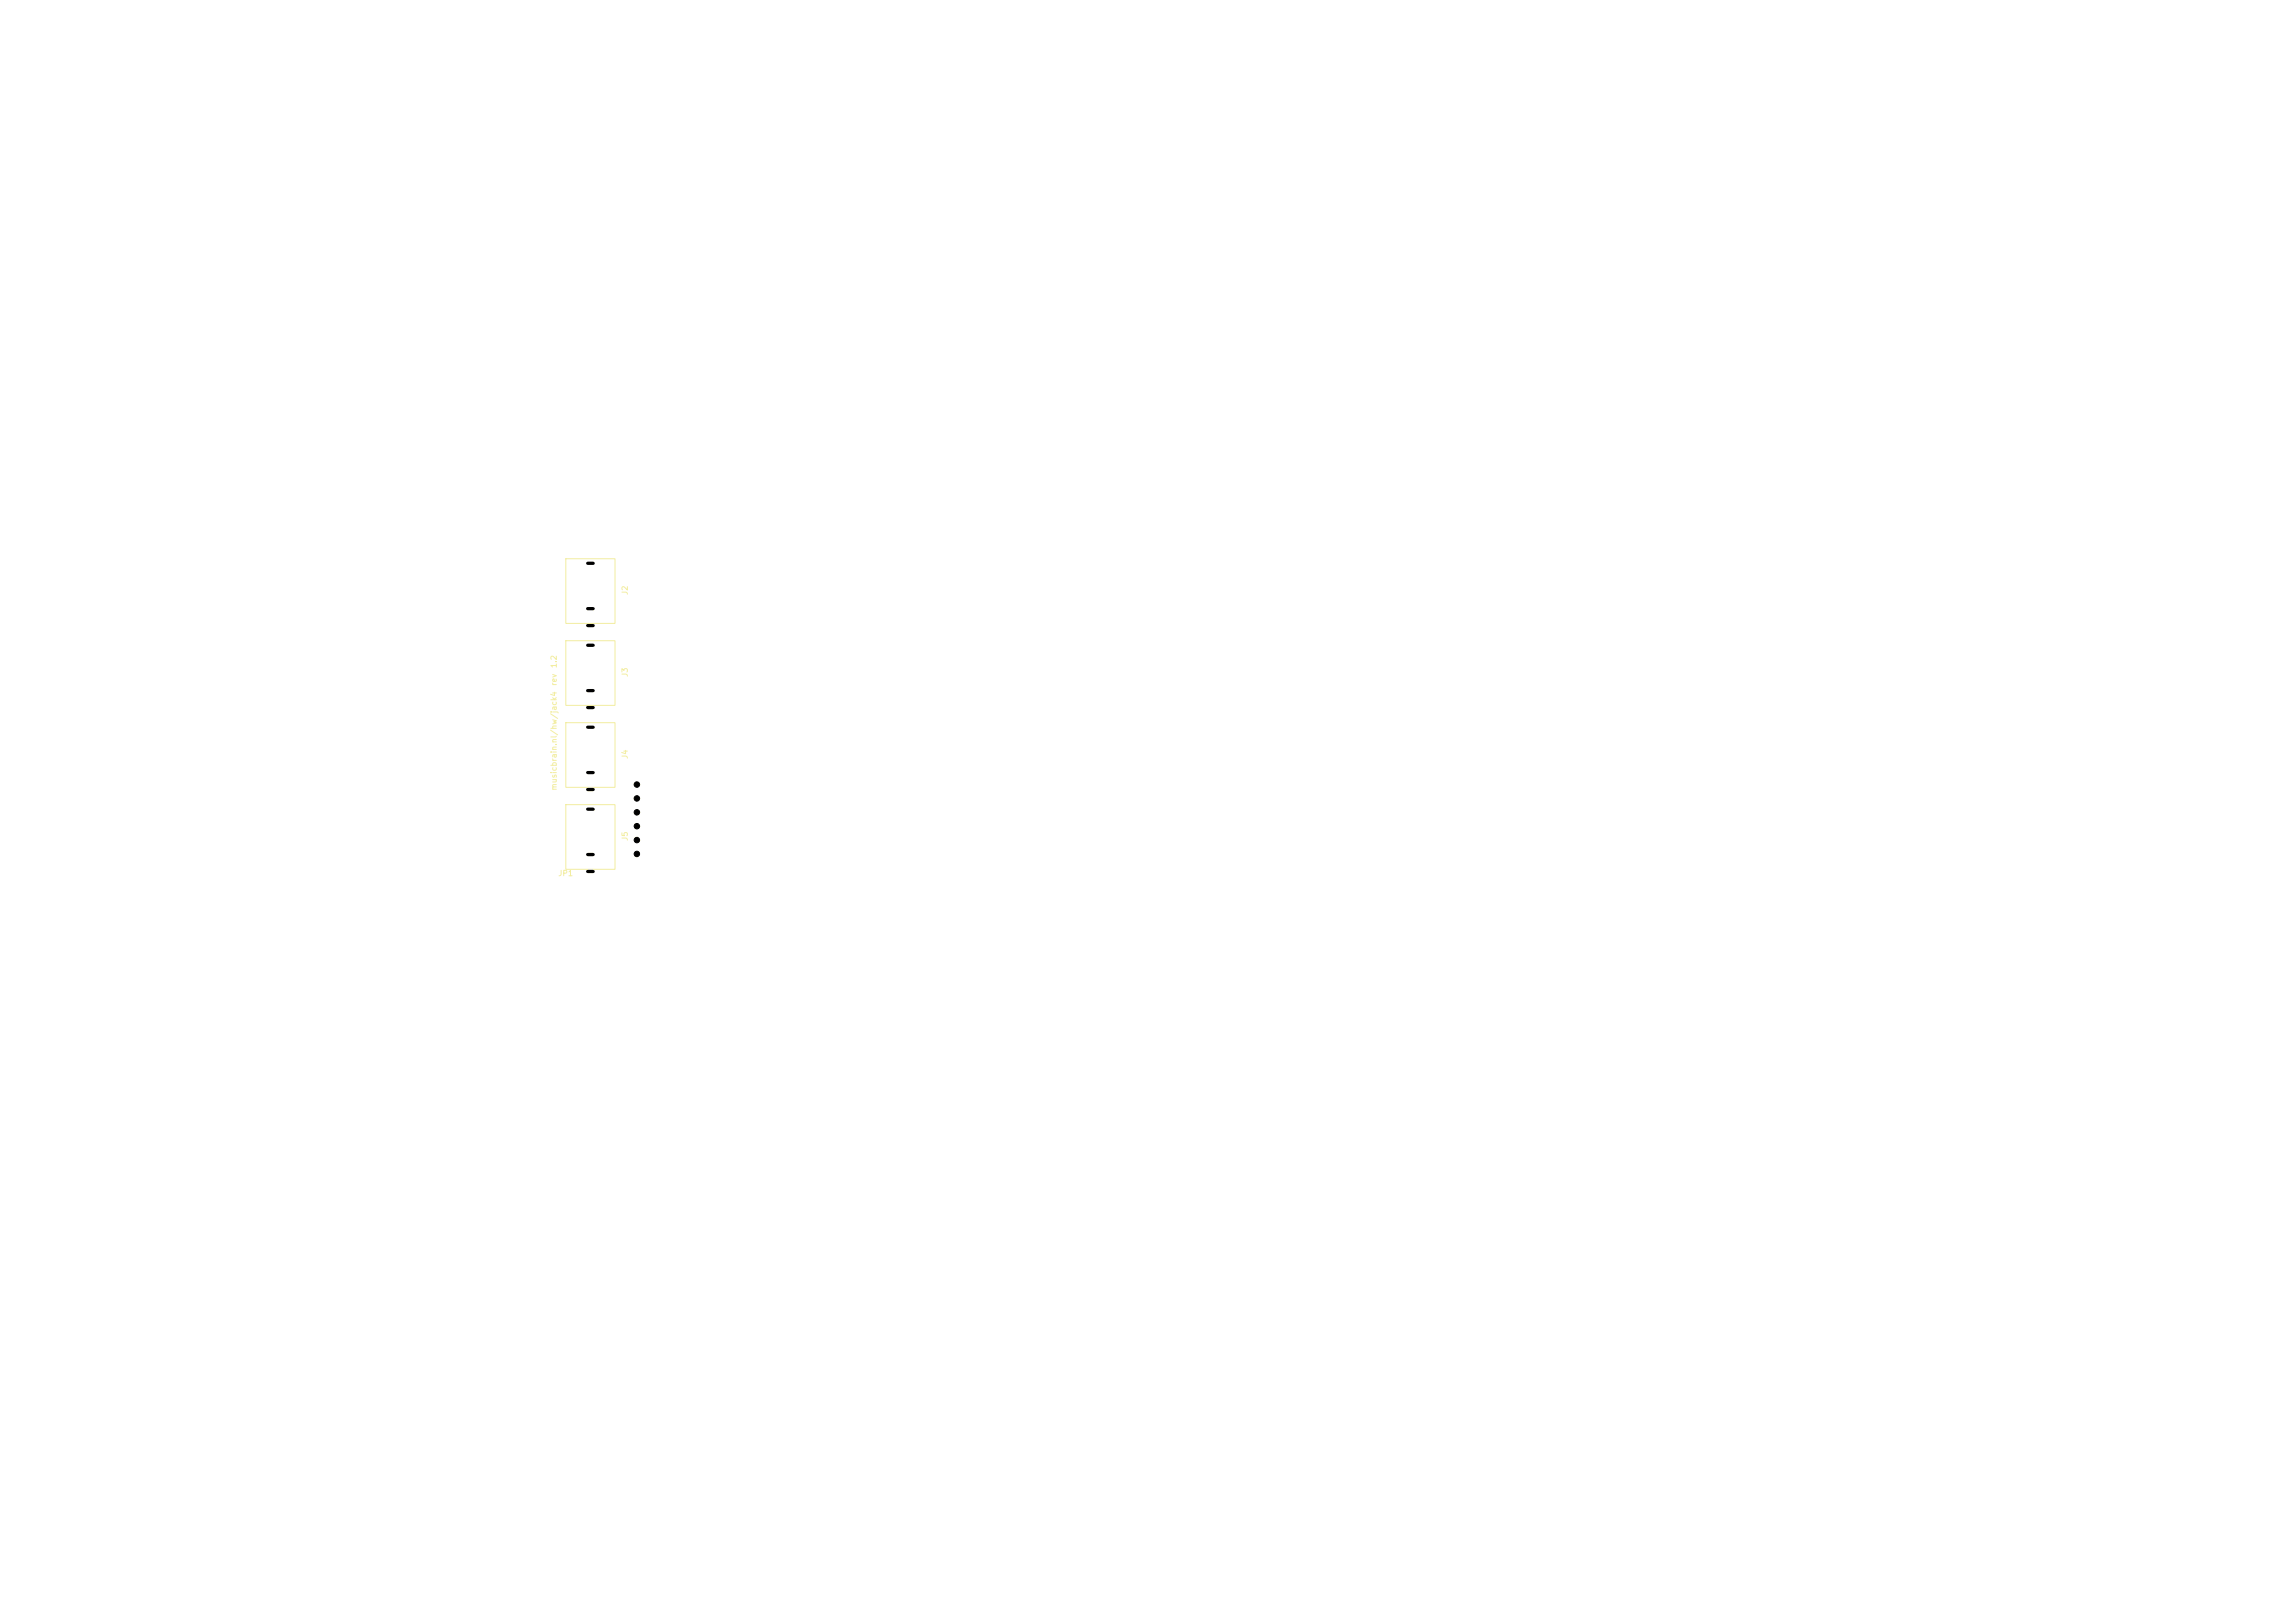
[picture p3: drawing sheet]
<svg xmlns="http://www.w3.org/2000/svg" width="420mm" height="297mm" viewBox="0 0 420 297" stroke-linecap="round" stroke-linejoin="round" font-family="sans-serif">
<defs><g id="words">
<g font-size="1" fill="#f2eda1">
<text x="115.1" y="109" transform="rotate(-90 115.1 109)">J2</text>
<text x="102.1" y="125.6" transform="rotate(-90 102.1 125.6)">rev</text>
<text x="102.1" y="122.4" transform="rotate(-90 102.1 122.4)">1.2</text>
<text x="115.1" y="124" transform="rotate(-90 115.1 124)">J3</text>
<text x="115.1" y="139" transform="rotate(-90 115.1 139)">J4</text>
<text x="102.1" y="144.8" transform="rotate(-90 102.1 144.8)">musicbrain.nl/hw/jack4</text>
<text x="115.1" y="154" transform="rotate(-90 115.1 154)">J5</text>
<text x="102" y="160.6">JP1</text>
</g>
</g></defs>
<path d="M103.5 102.2h9v11.9h-9zM103.5 117.2h9v11.9h-9zM103.5 132.2h9v11.9h-9zM103.5 147.2h9v11.9h-9z" fill="none" stroke="#f2eda1" stroke-width=".18"/>
<path d="M107.5 103.1h1M107.5 114.5h1M107.5 111.4h1M107.5 118.1h1M107.5 129.5h1M107.5 126.4h1M107.5 133.1h1M107.5 144.5h1M107.5 141.4h1M107.5 148.1h1M107.5 159.5h1M107.5 156.4h1" fill="none" stroke="#000" stroke-width=".6"/>
<g fill="#000" stroke="#000" stroke-width=".18">
<circle cx="116.5" cy="148.7" r=".5"/>
<circle cx="116.5" cy="146.1" r=".5"/>
<circle cx="116.5" cy="143.6" r=".5"/>
<circle cx="116.5" cy="153.7" r=".5"/>
<circle cx="116.5" cy="151.2" r=".5"/>
<circle cx="116.5" cy="156.3" r=".5"/>
</g>
<use href="#words"/>
</svg>
